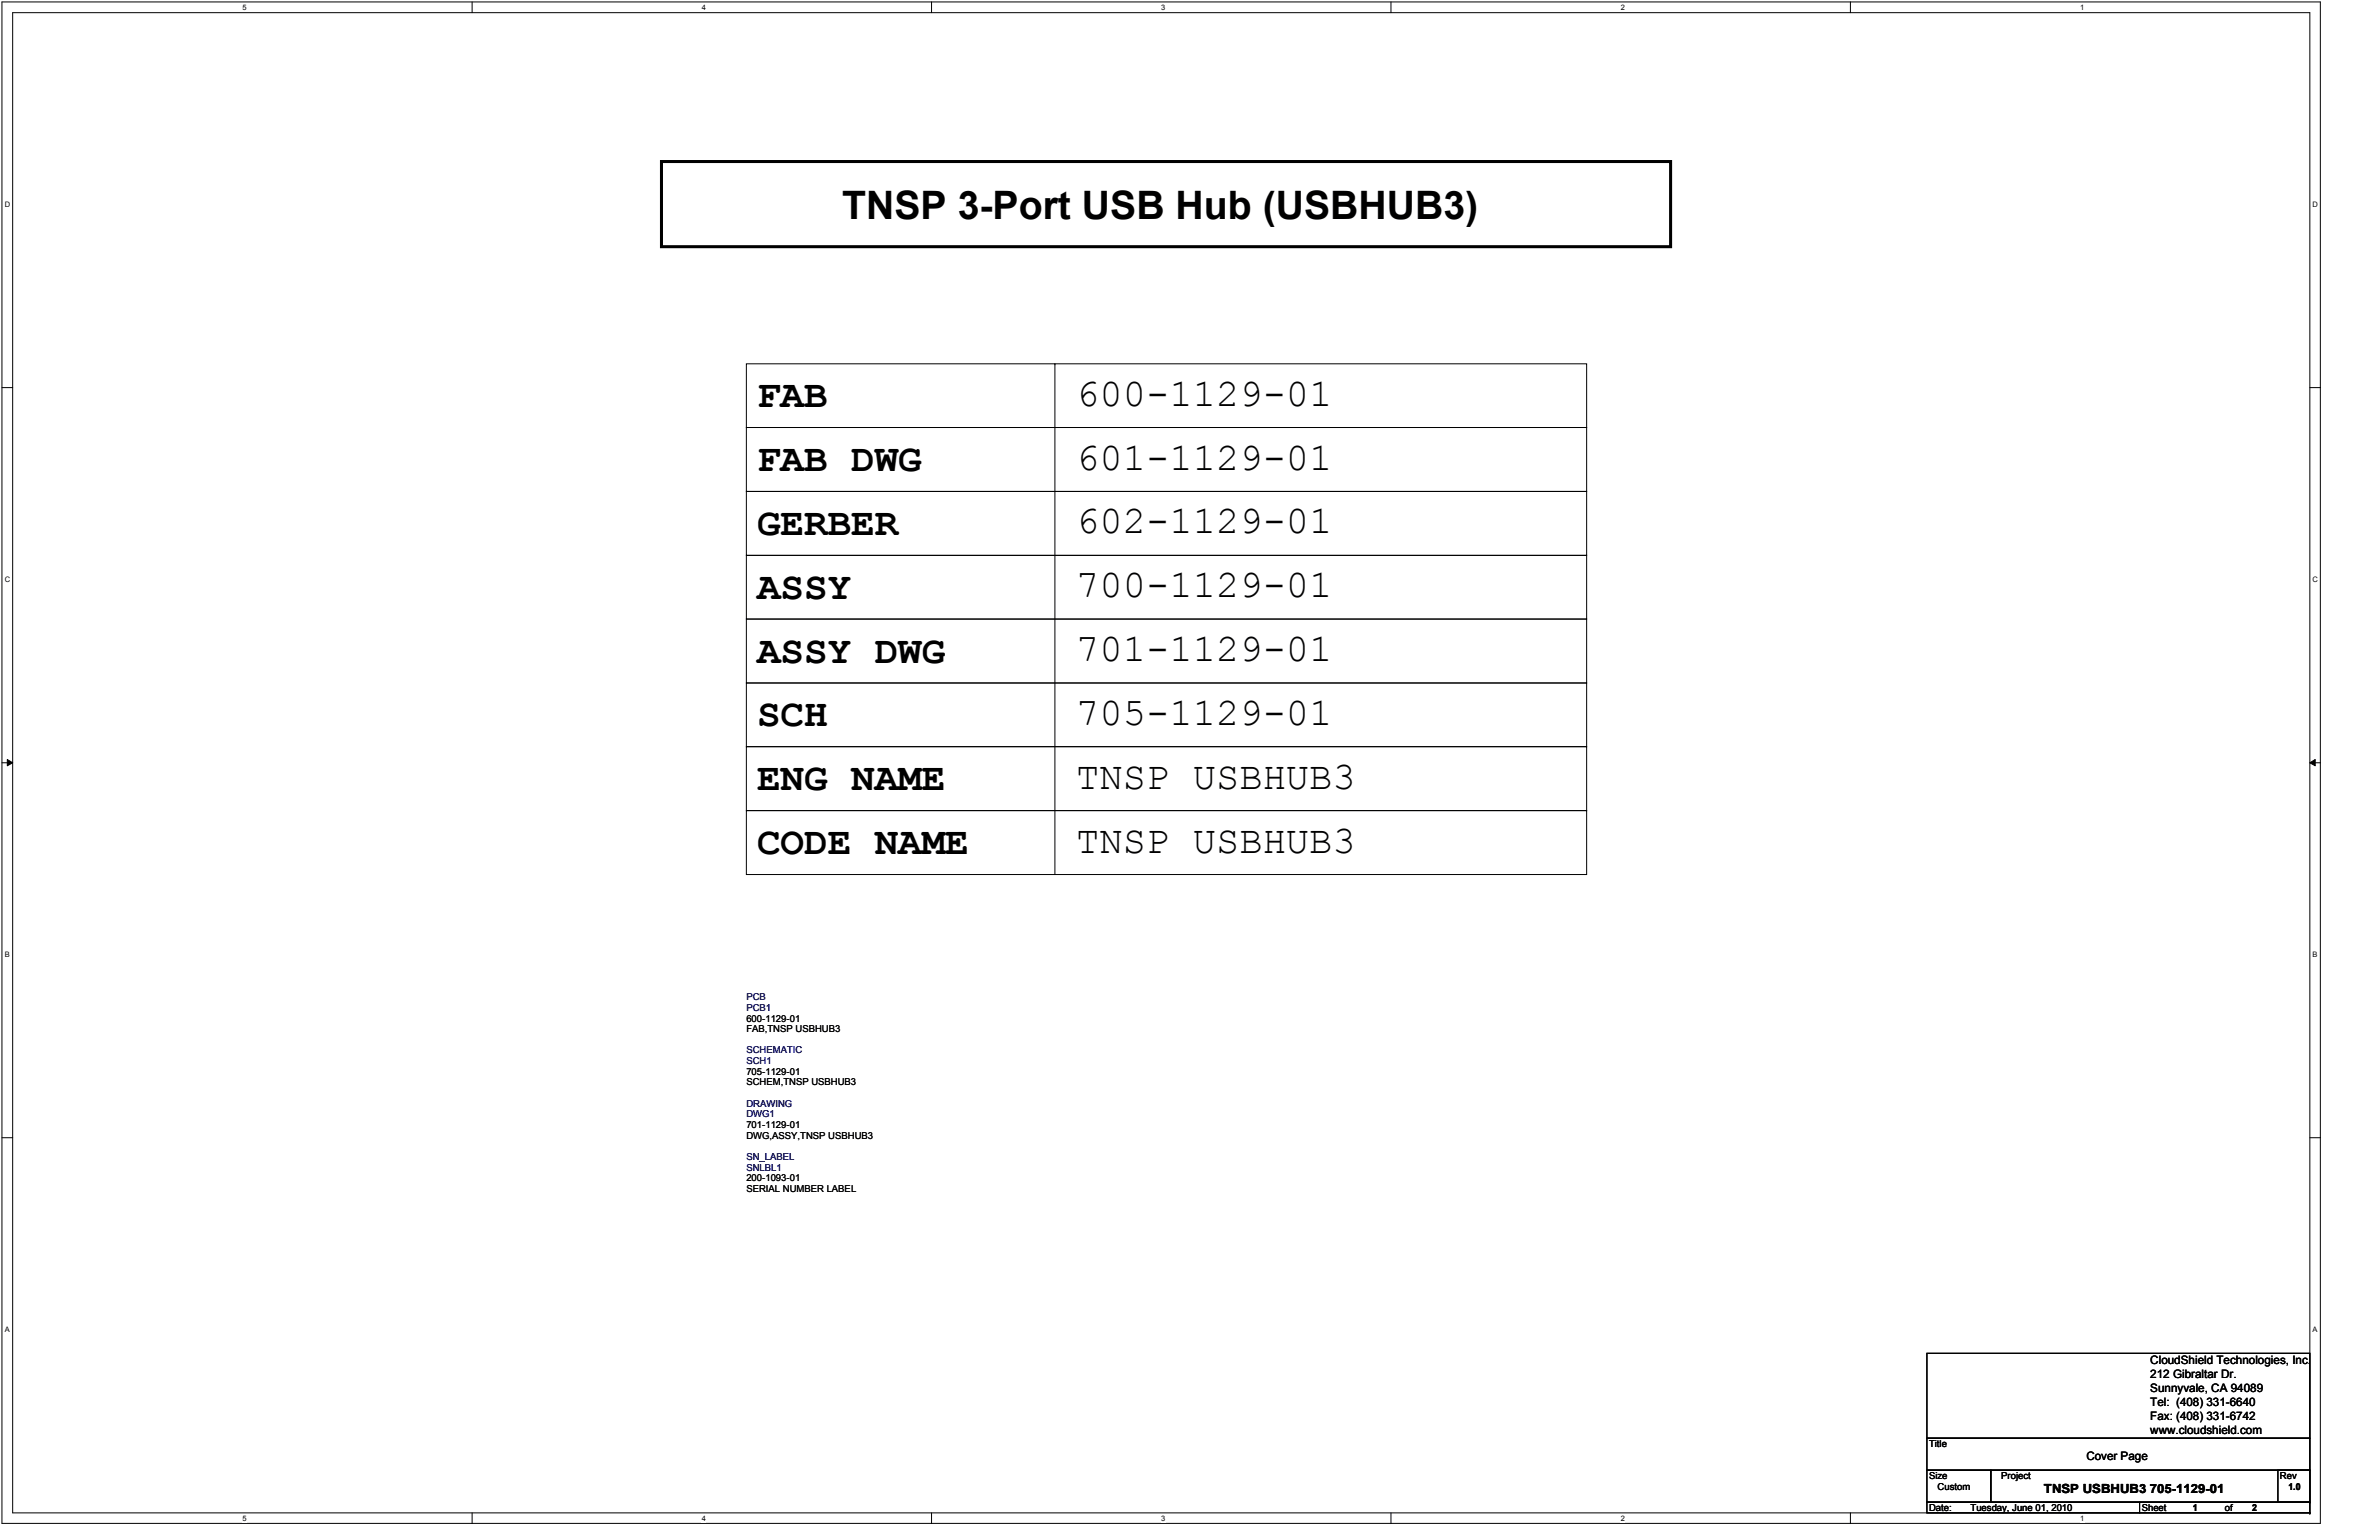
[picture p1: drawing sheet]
<svg xmlns="http://www.w3.org/2000/svg" width="432mm" height="279mm" viewBox="0 0 432 279" stroke-linecap="round" stroke-linejoin="round" font-family="sans-serif">
<defs><g id="words">
<g font-size="7.1">
<text x="152.9" y="39.8">TNSP 3-Port USB Hub (USBHUB3)</text>
<text x="137.4" y="73.9">FAB</text>
<text x="195.3" y="73.6">600-1129-01</text>
<text x="137.4" y="85.5">FAB DWG</text>
<text x="195.3" y="85.2">601-1129-01</text>
<text x="137.4" y="97.1">GERBER</text>
<text x="195.3" y="96.8">602-1129-01</text>
<text x="137.4" y="108.6">ASSY</text>
<text x="195.3" y="108.3">700-1129-01</text>
<text x="195.3" y="119.9">701-1129-01</text>
<text x="137.4" y="120.2">ASSY DWG</text>
<text x="137.4" y="131.8">SCH</text>
<text x="195.3" y="131.5">705-1129-01</text>
<text x="137.4" y="143.4">ENG NAME</text>
<text x="195.3" y="143.1">TNSP USBHUB3</text>
<text x="137.4" y="155">CODE NAME</text>
<text x="195.3" y="154.7">TNSP USBHUB3</text>
</g>
<text font-size="2.3" x="371" y="270.8">TNSP USBHUB3 705-1129-01</text>
<g font-size="2.1">
<text x="390.3" y="247.5">CloudShield Technologies, Inc.</text>
<text x="390.3" y="250">212 Gibraltar Dr.</text>
<text x="390.3" y="255.2">Tel: (408) 331-6640</text>
<text x="390.3" y="257.7">Fax: (408) 331-6742</text>
<text x="390.3" y="252.5">Sunnyvale, CA 94089</text>
<text x="390.3" y="260.2">www.cloudshield.com</text>
<text x="378.7" y="264.8">Cover Page</text>
</g>
<g font-size="1.7">
<text x="135.5" y="185.3">600-1129-01</text>
<text x="135.5" y="187.3">FAB,TNSP USBHUB3</text>
<text x="135.5" y="195">705-1129-01</text>
<text x="135.5" y="196.9">SCHEM,TNSP USBHUB3</text>
<text x="135.5" y="204.6">701-1129-01</text>
<text x="135.5" y="206.6">DWG,ASSY,TNSP USBHUB3</text>
<text x="135.5" y="214.3">200-1093-01</text>
<text x="135.5" y="216.2">SERIAL NUMBER LABEL</text>
<text x="350.1" y="262.5">Title</text>
<text x="350.1" y="268.3">Size</text>
<text x="363.2" y="268.3">Project</text>
<text x="413.8" y="268.3">Rev</text>
<text x="350.1" y="274.1">Date:</text>
<text x="351.7" y="270.3">Custom</text>
<text x="357.7" y="274.1">Tuesday, June 01, 2010</text>
<text x="388.7" y="274.1">Sheet</text>
<text x="398" y="274.1">1</text>
<text x="403.8" y="274.1">of</text>
<text x="408.8" y="274.1">2</text>
<text x="415.4" y="270.3">1.0</text>
</g>
<g font-size="1.7" fill="#000080">
<text x="135.5" y="183.4">PCB1</text>
<text x="135.5" y="181.5">PCB</text>
<text x="135.5" y="191.1">SCHEMATIC</text>
<text x="135.5" y="193.1">SCH1</text>
<text x="135.5" y="202.7">DWG1</text>
<text x="135.5" y="200.8">DRAWING</text>
<text x="135.5" y="212.4">SNLBL1</text>
<text x="135.5" y="210.4">SN_LABEL</text>
</g>
<g font-size="1.4">
<text x="44" y="1.8">5</text>
<text x="127.4" y="1.8">4</text>
<text x="210.8" y="1.8">3</text>
<text x="294.2" y="1.8">2</text>
<text x="377.6" y="1.8">1</text>
<text x=".9" y="37.5">D</text>
<text x="419.8" y="37.5">D</text>
<text x=".9" y="105.5">C</text>
<text x="419.8" y="105.5">C</text>
<text x=".9" y="173.6">B</text>
<text x="419.8" y="173.6">B</text>
<text x=".9" y="241.6">A</text>
<text x="419.8" y="241.6">A</text>
<text x="44" y="275.9">5</text>
<text x="127.4" y="275.9">4</text>
<text x="210.8" y="275.9">3</text>
<text x="294.2" y="275.9">2</text>
<text x="377.6" y="275.9">1</text>
</g>
</g></defs>
<path d="M.4 .4h420.8v276h-420.8zM2.3 2.3h416.9v272.2h-416.9z" fill="none" stroke="#000" stroke-width=".18"/>
<g fill="#fff">
<path d="M44 .6h.8v1.5h-.8z"/>
<path d="M44 274.7h.8v1.5h-.8z"/>
</g>
<path d="M85.7 .4v1.9M85.7 274.5v1.9" fill="none" stroke="#000" stroke-width=".18"/>
<g fill="#fff">
<path d="M127.4 .6h.7v1.5h-.7z"/>
<path d="M127.4 274.7h.7v1.5h-.7z"/>
</g>
<path d="M169.1 .4v1.9M169.1 274.5v1.9" fill="none" stroke="#000" stroke-width=".18"/>
<g fill="#fff">
<path d="M210.8 .6h.7v1.5h-.7z"/>
<path d="M210.8 274.7h.7v1.5h-.7z"/>
</g>
<path d="M252.5 .4v1.9M252.5 274.5v1.9" fill="none" stroke="#000" stroke-width=".18"/>
<g fill="#fff">
<path d="M294.2 .6h.7v1.5h-.7z"/>
<path d="M294.2 274.7h.7v1.5h-.7z"/>
</g>
<path d="M335.9 .4v1.9M335.9 274.5v1.9" fill="none" stroke="#000" stroke-width=".18"/>
<g fill="#fff">
<path d="M377.6 .6h.7v1.5h-.7z"/>
<path d="M377.6 274.7h.7v1.5h-.7z"/>
<path d="M.9 36.3h.9v1.5h-.9z"/>
<path d="M419.8 36.3h.9v1.5h-.9z"/>
<path d="M.9 104.3h.9v1.5h-.9z"/>
<path d="M419.8 104.3h.9v1.5h-.9z"/>
</g>
<path d="M.4 70.3h1.9M419.2 70.3h2" fill="none" stroke="#000" stroke-width=".18"/>
<g fill="#fff">
<path d="M.9 172.4h.9v1.5h-.9z"/>
<path d="M419.8 172.4h.8v1.5h-.8z"/>
</g>
<path d="M.4 138.4h1.9M1.3 137.8l1 .6-1 .5zM419.2 138.4l1-.6v1.1zM419.2 138.4h2" fill="none" stroke="#000" stroke-width=".18"/>
<path d="M1.3 137.8l1 .6-1 .5zM419.2 138.4l1-.6v1.1z" fill="#000"/>
<g fill="#fff">
<path d="M.9 240.4h.9v1.5h-.9z"/>
<path d="M419.8 240.4h.8v1.5h-.8z"/>
</g>
<g fill="none" stroke="#000" stroke-width=".18">
<path d="M135.5 66h152.5v11.6h-152.5zM135.5 77.6h152.5v11.6h-152.5zM191.5 66h.1M191.5 66v92.7M135.5 89.2h152.5v11.6h-152.5zM135.5 100.8h152.5v11.5h-152.5zM135.5 112.3h152.5v11.6h-152.5zM135.5 135.5h152.5v11.6h-152.5zM135.5 123.9h152.5v11.6h-152.5zM135.5 147.1h152.5v11.6h-152.5zM.4 206.4h1.9M419.2 206.4h2"/>
<path d="M349.7 245.5h69.5v15.4h-69.5zM349.7 260.9h69.5v5.8h-69.5zM349.7 266.7h11.6v5.8h-11.6zM349.7 272.5h38.6v2h-38.6zM361.3 266.7h57.9v5.8h-57.9zM388.3 272.5h30.9M388.3 274.5h30.9M413.4 266.7h5.8v5.8h-5.8zM419.2 272.5h.1M419.2 274.5h.1M419.2 272.5v2"/>
</g>
<path d="M120.1 29.3h183.1v15.5h-183.1z" fill="none" stroke="#000" stroke-width=".55"/>
<use href="#words"/>
</svg>
